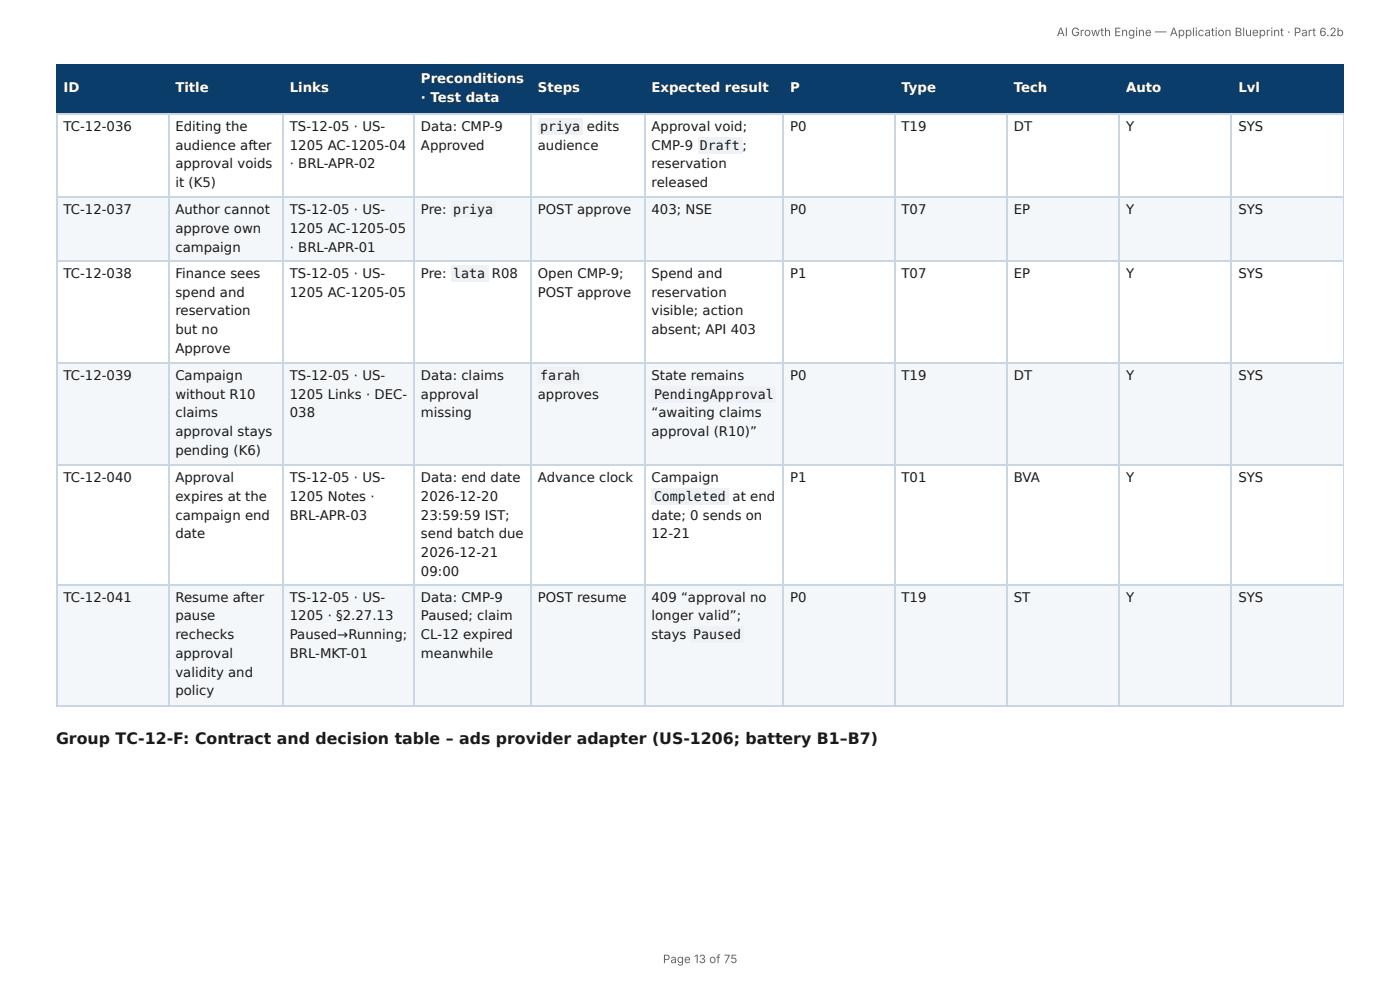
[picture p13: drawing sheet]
<svg xmlns="http://www.w3.org/2000/svg" width="297mm" height="210mm" viewBox="0 0 297 210" stroke-linecap="round" stroke-linejoin="round" font-family="sans-serif">
<defs><g id="words">
<text font-size="3.3" fill="#1a1a1a" x="11.9" y="158">Group TC-12-F: Contract and decision table – ads provider adapter (US-1206; battery B1–B7)</text>
<g font-size="2.8" fill="#fff">
<text x="89.4" y="17.7">Preconditions</text>
<text x="13.5" y="19.6">ID</text>
<text x="37.2" y="19.6">Title</text>
<text x="61.6" y="19.6">Links</text>
<text x="89.4" y="21.7">· Test data</text>
<text x="114.2" y="19.6">Steps</text>
<text x="138.4" y="19.6">Expected result</text>
<text x="167.8" y="19.6">P</text>
<text x="191.5" y="19.6">Type</text>
<text x="215.3" y="19.6">Tech</text>
<text x="239.2" y="19.6">Auto</text>
<text x="263" y="19.6">Lvl</text>
</g>
<g font-size="2.8" fill="#1a1a1a">
<text x="13.5" y="27.8">TC-12-036</text>
<text x="37.2" y="27.8">Editing the</text>
<text x="61.6" y="27.8">TS-12-05 · US-</text>
<text x="89.4" y="27.8">Data: CMP-9</text>
<text x="114.8" y="27.8">priya</text>
<text x="124.7" y="27.8">edits</text>
<text x="138.4" y="27.8">Approval void;</text>
<text x="167.8" y="27.8">P0</text>
<text x="191.5" y="27.8">T19</text>
<text x="215.3" y="27.8">DT</text>
<text x="239.2" y="27.8">Y</text>
<text x="263" y="27.8">SYS</text>
<text x="37.2" y="31.8">audience after</text>
<text x="37.2" y="35.7">approval voids</text>
<text x="61.6" y="31.8">1205 AC-1205-04</text>
<text x="61.6" y="35.7">· BRL-APR-02</text>
<text x="89.4" y="31.8">Approved</text>
<text x="114.2" y="31.8">audience</text>
<text x="138.4" y="31.8">CMP-9</text>
<text x="138.4" y="35.7">reservation</text>
<text x="148.7" y="31.8">Draft ;</text>
<text x="37.2" y="39.7">it (K5)</text>
<text x="138.4" y="39.7">released</text>
<text x="13.5" y="45.5">TC-12-037</text>
<text x="37.2" y="45.5">Author cannot</text>
<text x="61.6" y="45.5">TS-12-05 · US-</text>
<text x="89.4" y="45.5">Pre:</text>
<text x="96.3" y="45.5">priya</text>
<text x="114.2" y="45.5">POST approve</text>
<text x="138.4" y="45.5">403; NSE</text>
<text x="167.8" y="45.5">P0</text>
<text x="191.5" y="45.5">T07</text>
<text x="215.3" y="45.5">EP</text>
<text x="239.2" y="45.5">Y</text>
<text x="263" y="45.5">SYS</text>
<text x="37.2" y="49.5">approve own</text>
<text x="37.2" y="53.4">campaign</text>
<text x="61.6" y="49.5">1205 AC-1205-05</text>
<text x="61.6" y="53.4">· BRL-APR-01</text>
<text x="13.5" y="59">TC-12-038</text>
<text x="37.2" y="59">Finance sees</text>
<text x="61.6" y="59">TS-12-05 · US-</text>
<text x="89.4" y="59">Pre:</text>
<text x="96.3" y="59">lata</text>
<text x="104.5" y="59">R08</text>
<text x="114.2" y="59">Open CMP-9;</text>
<text x="138.4" y="59">Spend and</text>
<text x="167.8" y="59">P1</text>
<text x="191.5" y="59">T07</text>
<text x="215.3" y="59">EP</text>
<text x="239.2" y="59">Y</text>
<text x="263" y="59">SYS</text>
<text x="37.2" y="63">spend and</text>
<text x="61.6" y="63">1205 AC-1205-05</text>
<text x="114.2" y="63">POST approve</text>
<text x="138.4" y="63">reservation</text>
<text x="37.2" y="66.9">reservation</text>
<text x="37.2" y="70.9">but no</text>
<text x="138.4" y="66.9">visible; action</text>
<text x="138.4" y="70.9">absent; API 403</text>
<text x="37.2" y="74.9">Approve</text>
<text x="13.5" y="80.7">TC-12-039</text>
<text x="37.2" y="80.7">Campaign</text>
<text x="61.6" y="80.7">TS-12-05 · US-</text>
<text x="89.4" y="80.7">Data: claims</text>
<text x="114.8" y="80.7">farah</text>
<text x="138.4" y="80.7">State remains</text>
<text x="167.8" y="80.7">P0</text>
<text x="191.5" y="80.7">T19</text>
<text x="215.3" y="80.7">DT</text>
<text x="239.2" y="80.7">Y</text>
<text x="263" y="80.7">SYS</text>
<text x="37.2" y="84.7">without R10</text>
<text x="37.2" y="88.6">claims</text>
<text x="61.6" y="84.7">1205 Links · DEC-</text>
<text x="61.6" y="88.6">038</text>
<text x="89.4" y="84.7">approval</text>
<text x="89.4" y="88.6">missing</text>
<text x="114.2" y="84.7">approves</text>
<text x="138.4" y="88.6">“awaiting claims</text>
<text x="138.9" y="84.7">PendingApproval</text>
<text x="37.2" y="92.6">approval stays</text>
<text x="138.4" y="92.6">approval (R10)”</text>
<text x="37.2" y="96.6">pending (K6)</text>
<text x="13.5" y="102.4">TC-12-040</text>
<text x="37.2" y="102.4">Approval</text>
<text x="37.2" y="106.4">expires at the</text>
<text x="61.6" y="102.4">TS-12-05 · US-</text>
<text x="61.6" y="106.4">1205 Notes ·</text>
<text x="89.4" y="102.4">Data: end date</text>
<text x="89.4" y="106.4">2026-12-20</text>
<text x="114.2" y="102.4">Advance clock</text>
<text x="138.4" y="102.4">Campaign</text>
<text x="138.9" y="106.4">Completed</text>
<text x="155.6" y="106.4">at end</text>
<text x="167.8" y="102.4">P1</text>
<text x="191.5" y="102.4">T01</text>
<text x="215.3" y="102.4">BVA</text>
<text x="239.2" y="102.4">Y</text>
<text x="263" y="102.4">SYS</text>
<text x="37.2" y="110.3">campaign end</text>
<text x="61.6" y="110.3">BRL-APR-03</text>
<text x="89.4" y="110.3">23:59:59 IST;</text>
<text x="138.4" y="110.3">date; 0 sends on</text>
<text x="37.2" y="114.3">date</text>
<text x="89.4" y="114.3">send batch due</text>
<text x="89.4" y="118.3">2026-12-21</text>
<text x="138.4" y="114.3">12-21</text>
<text x="89.4" y="122.2">09:00</text>
<text x="13.5" y="127.8">TC-12-041</text>
<text x="37.2" y="127.8">Resume after</text>
<text x="37.2" y="131.8">pause</text>
<text x="61.6" y="127.8">TS-12-05 · US-</text>
<text x="61.6" y="131.8">1205 · §2.27.13</text>
<text x="89.4" y="127.8">Data: CMP-9</text>
<text x="89.4" y="131.8">Paused; claim</text>
<text x="114.2" y="127.8">POST resume</text>
<text x="138.4" y="127.8">409 “approval no</text>
<text x="138.4" y="131.8">longer valid”;</text>
<text x="167.8" y="127.8">P0</text>
<text x="191.5" y="127.8">T19</text>
<text x="215.3" y="127.8">ST</text>
<text x="239.2" y="127.8">Y</text>
<text x="263" y="127.8">SYS</text>
<text x="37.2" y="135.7">rechecks</text>
<text x="61.6" y="135.7">Paused→Running;</text>
<text x="89.4" y="135.7">CL-12 expired</text>
<text x="138.4" y="135.7">stays</text>
<text x="147.2" y="135.7">Paused</text>
<text x="37.2" y="139.7">approval</text>
<text x="37.2" y="143.7">validity and</text>
<text x="61.6" y="139.7">BRL-MKT-01</text>
<text x="89.4" y="139.7">meanwhile</text>
<text x="37.2" y="147.6">policy</text>
</g>
<g font-size="2.5" fill="#666">
<text x="224.4" y="7.7">AI Growth Engine — Application Blueprint · Part 6.2b</text>
<text x="140.8" y="204.5">Page 13 of 75</text>
</g>
</g></defs>
<g fill="#0b3d6b">
<path d="M12.2 14h23.5v10.1h-23.5z"/>
<path d="M35.7 14h24.4v10.1h-24.4z"/>
<path d="M60.1 14h27.7v10.1h-27.7z"/>
<path d="M87.8 14h24.9v10.1h-24.9z"/>
<path d="M112.7 14h24.4v10.1h-24.4z"/>
<path d="M137.1 14h29.3v10.1h-29.3z"/>
<path d="M166.4 14h23.6v10.1h-23.6z"/>
<path d="M190 14h23.8v10.1h-23.8z"/>
<path d="M213.8 14h23.8v10.1h-23.8z"/>
<path d="M237.6 14h24.1v10.1h-24.1z"/>
<path d="M261.7 14h23.7v10.1h-23.7z"/>
</g>
<g fill="#f4f7fa">
<path d="M12.2 41.8h23.5v13.8h-23.5z"/>
<path d="M35.7 41.8h24.4v13.8h-24.4z"/>
<path d="M60.1 41.8h27.7v13.8h-27.7z"/>
<path d="M87.8 41.8h24.9v13.8h-24.9z"/>
<path d="M112.7 41.8h24.4v13.8h-24.4z"/>
<path d="M137.1 41.8h29.3v13.8h-29.3z"/>
<path d="M166.4 41.8h23.6v13.8h-23.6z"/>
<path d="M190 41.8h23.8v13.8h-23.8z"/>
<path d="M213.8 41.8h23.8v13.8h-23.8z"/>
<path d="M237.6 41.8h24.1v13.8h-24.1z"/>
<path d="M261.7 41.8h23.7v13.8h-23.7z"/>
<path d="M12.2 77.3h23.5v21.4h-23.5z"/>
<path d="M35.7 77.3h24.4v21.4h-24.4z"/>
<path d="M60.1 77.3h27.7v21.4h-27.7z"/>
<path d="M87.8 77.3h24.9v21.4h-24.9z"/>
<path d="M112.7 77.3h24.4v21.4h-24.4z"/>
<path d="M137.1 77.3h29.3v21.4h-29.3z"/>
<path d="M166.4 77.3h23.6v21.4h-23.6z"/>
<path d="M190 77.3h23.8v21.4h-23.8z"/>
<path d="M213.8 77.3h23.8v21.4h-23.8z"/>
<path d="M237.6 77.3h24.1v21.4h-24.1z"/>
<path d="M261.7 77.3h23.7v21.4h-23.7z"/>
<path d="M12.2 124.4h23.5v25.6h-23.5z"/>
<path d="M35.7 124.4h24.4v25.6h-24.4z"/>
<path d="M60.1 124.4h27.7v25.6h-27.7z"/>
<path d="M87.8 124.4h24.9v25.6h-24.9z"/>
<path d="M112.7 124.4h24.4v25.6h-24.4z"/>
<path d="M137.1 124.4h29.3v25.6h-29.3z"/>
<path d="M166.4 124.4h23.6v25.6h-23.6z"/>
<path d="M190 124.4h23.8v25.6h-23.8z"/>
<path d="M213.8 124.4h23.8v25.6h-23.8z"/>
<path d="M237.6 124.4h24.1v25.6h-24.1z"/>
<path d="M261.7 124.4h23.7v25.6h-23.7z"/>
</g>
<g fill="none" stroke="#0b3d6b" stroke-width=".26">
<path d="M11.9 13.9h273.5M12 13.8v10.5M35.9 13.8v10.5M60.2 13.8v10.5M88 13.8v10.5M112.8 13.8v10.5M136.9 13.8v10.5M166.3 13.8v10.5M190.1 13.8v10.5M213.9 13.8v10.5M237.7 13.8v10.5M261.5 13.8v10.5"/>
<path d="M11.9 24.2h273.5"/>
</g>
<path d="M285.3 13.8v10.5" fill="none" stroke="#0b3d6b" stroke-width=".21"/>
<g fill="none" stroke="#c9d6e3" stroke-width=".26">
<path d="M11.9 24.2h273.5M12 24.3v125.7M35.9 24.3v125.7M60.2 24.3v125.7M88 24.3v125.7M112.8 24.3v125.7M136.9 24.3v125.7M166.3 24.3v125.7M190.1 24.3v125.7M213.9 24.3v125.7M237.7 24.3v125.7M261.5 24.3v125.7"/>
<path d="M11.9 41.9h273.5M11.9 55.4h273.5M11.9 77.1h273.5M11.9 98.8h273.5M11.9 124.2h273.5M11.9 149.9h273.5"/>
</g>
<path d="M285.3 24.3v125.7" fill="none" stroke="#c9d6e3" stroke-width=".21"/>
<g fill="#eef2f6">
<path d="M114.3 25.1h9.5v3.5h-9.5z"/>
<path d="M148.2 29.1h9.5v3.4h-9.5z"/>
<path d="M95.8 42.9h9.5v3.4h-9.5z"/>
<path d="M95.8 56.4h7.9v3.4h-7.9z"/>
<path d="M114.3 78.1h9.5v3.4h-9.5z"/>
<path d="M138.4 82h26.4v3.5h-26.4z"/>
<path d="M138.4 103.7h16.4v3.5h-16.4z"/>
<path d="M146.8 133.1h11.2v3.4h-11.2z"/>
</g>
<use href="#words"/>
</svg>
